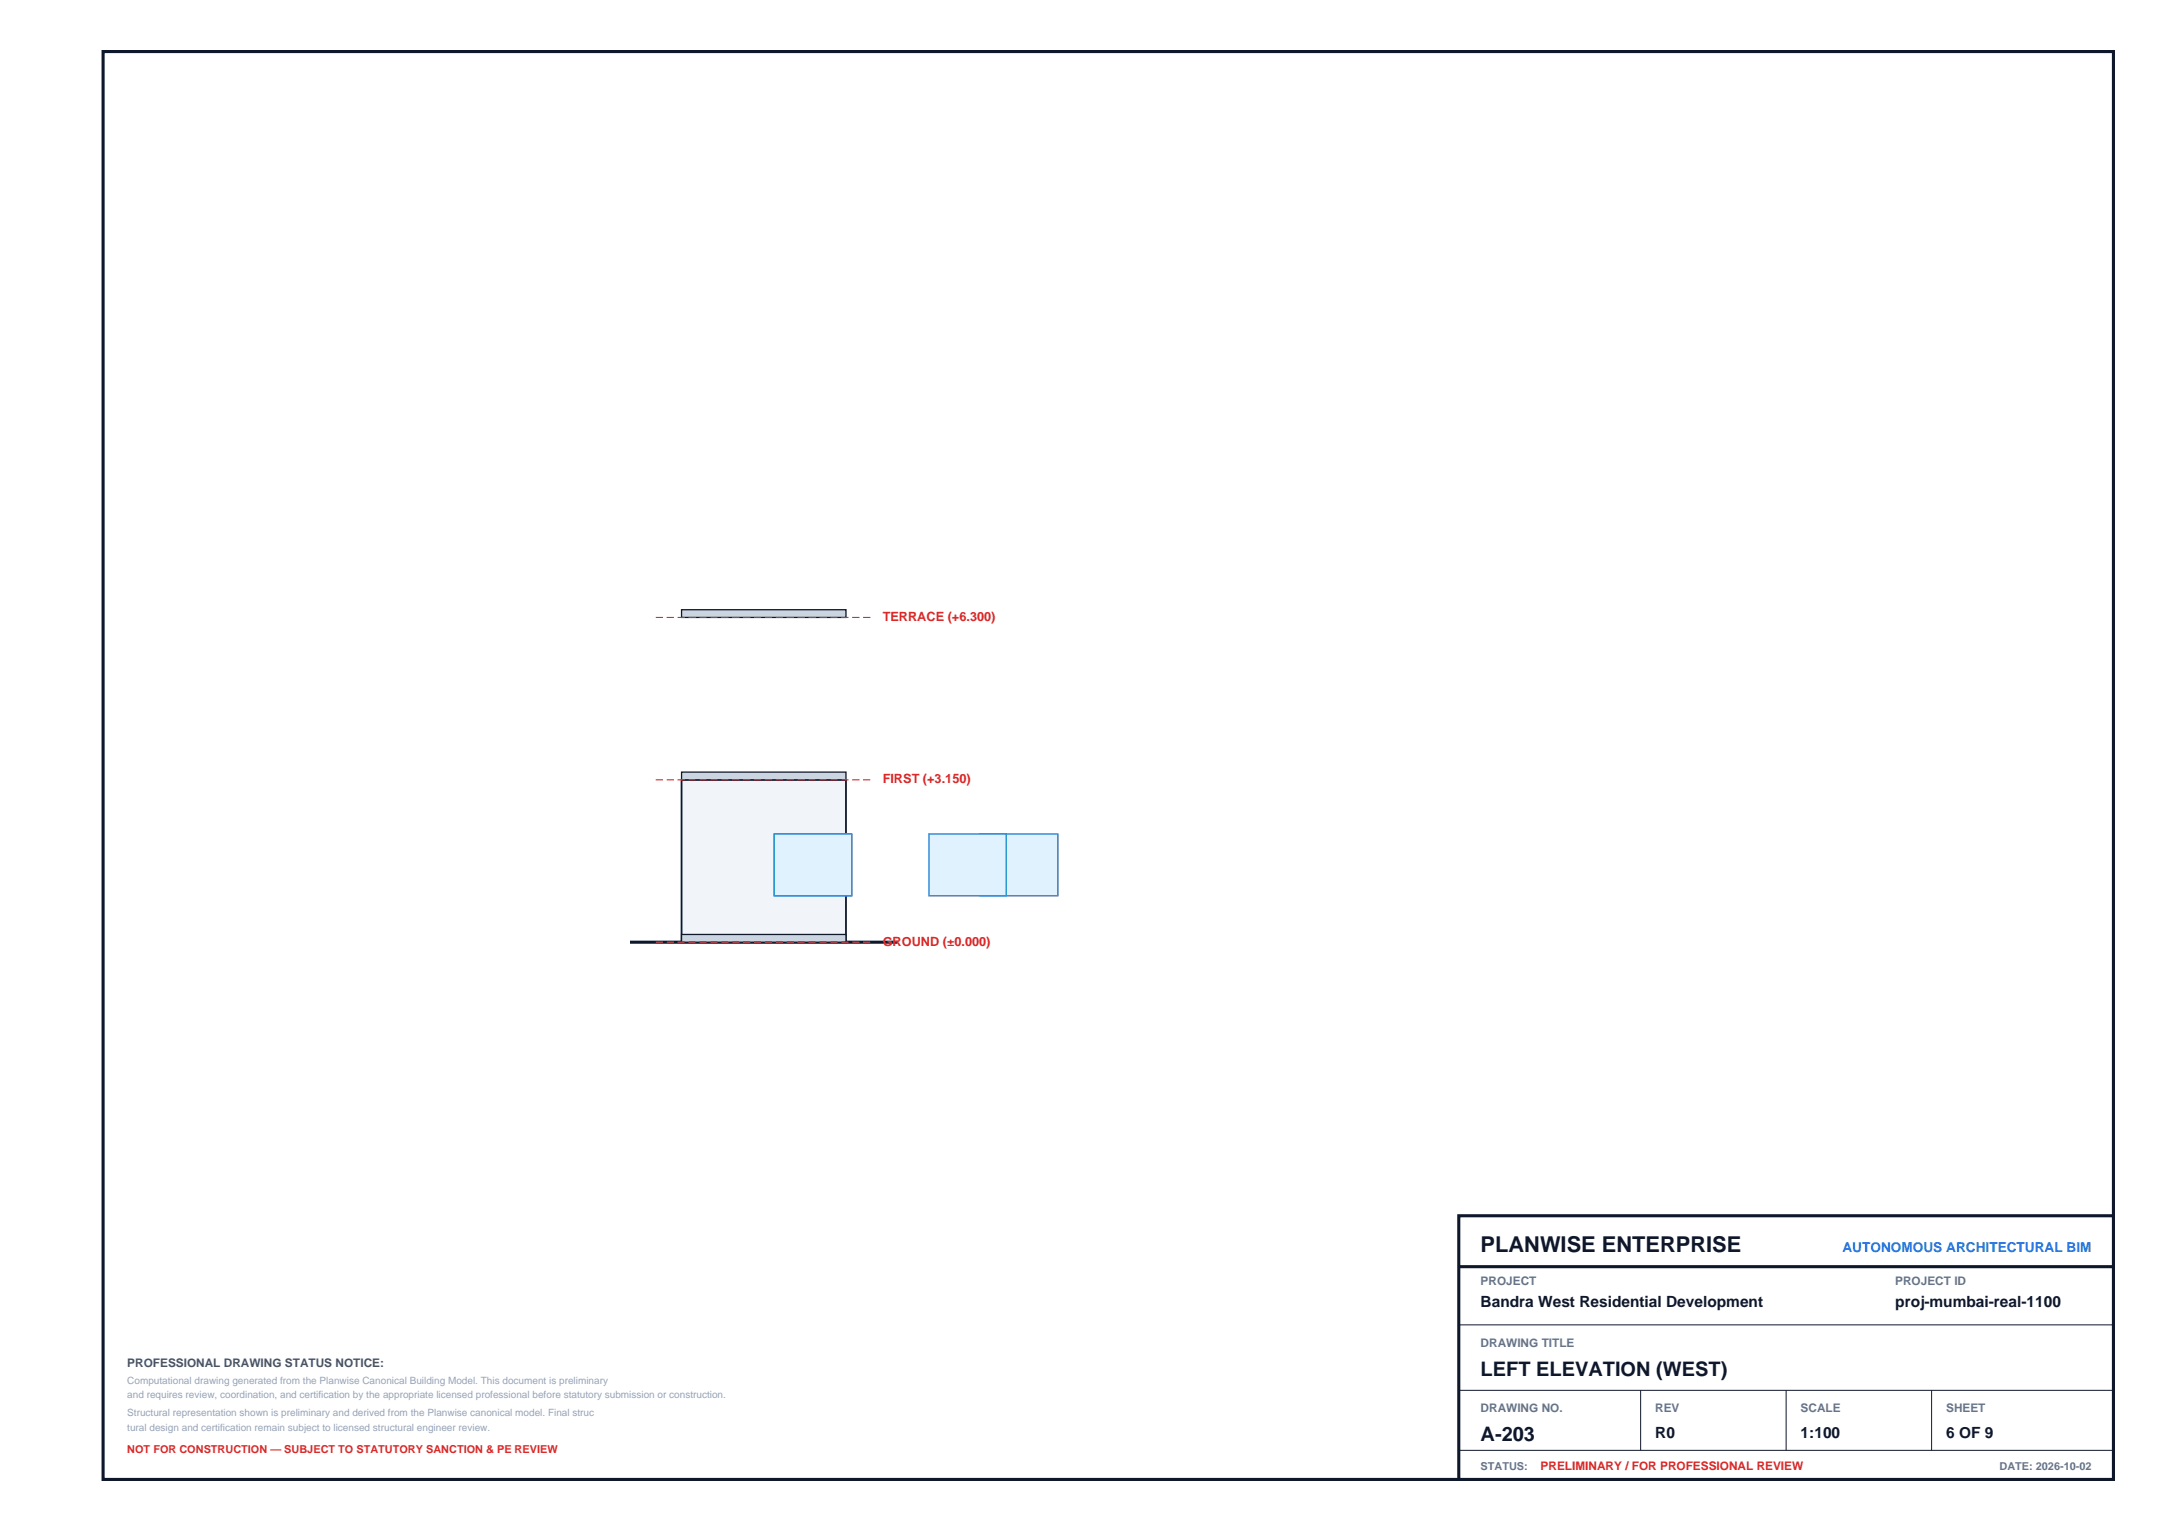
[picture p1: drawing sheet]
<svg xmlns="http://www.w3.org/2000/svg" width="420mm" height="297mm" viewBox="0 0 420 297" stroke-linecap="round" stroke-linejoin="round" font-family="sans-serif">
<defs><g id="words">
<text font-size="4.2" fill="#0f172a" x="287.2" y="242.9">PLANWISE ENTERPRISE</text>
<g font-size="3.9" fill="#0f172a">
<text x="287.2" y="266.9">LEFT ELEVATION (WEST)</text>
<text x="287.2" y="279.6">A-203</text>
</g>
<g font-size="3" fill="#0f172a">
<text x="287.2" y="253.5">Bandra West Residential Development</text>
<text x="367.7" y="253.5">proj-mumbai-real-1100</text>
<text x="321.1" y="278.9">R0</text>
<text x="349.3" y="278.9">1:100</text>
<text x="377.5" y="278.9">6 OF 9</text>
</g>
<text font-size="2.6" fill="#2563eb" x="357.4" y="242.9">AUTONOMOUS ARCHITECTURAL BIM</text>
<g font-size="2.5" fill="#dc2626">
<text x="171.2" y="120.5">TERRACE (+6.300)</text>
<text x="171.2" y="152">FIRST (+3.150)</text>
<text x="171.2" y="183.5">GROUND (±0.000)</text>
</g>
<g font-size="2.3" fill="#64748b">
<text x="287.2" y="249.3">PROJECT</text>
<text x="367.7" y="249.3">PROJECT ID</text>
<text x="287.2" y="261.2">DRAWING TITLE</text>
<text x="287.2" y="273.9">DRAWING NO.</text>
<text x="321.1" y="273.9">REV</text>
<text x="349.3" y="273.9">SCALE</text>
<text x="377.5" y="273.9">SHEET</text>
</g>
<text font-size="2.3" fill="#475569" x="24.7" y="265.3">PROFESSIONAL DRAWING STATUS NOTICE:</text>
<text font-size="2.3" fill="#dc2626" x="298.9" y="285.2">PRELIMINARY / FOR PROFESSIONAL REVIEW</text>
<text font-size="2.1" fill="#dc2626" x="24.7" y="281.8">NOT FOR CONSTRUCTION — SUBJECT TO STATUTORY SANCTION &amp; PE REVIEW</text>
<g font-size="2.1" fill="#64748b">
<text x="287.2" y="285.2">STATUS:</text>
<text x="387.9" y="285.2">DATE: 2026-10-02</text>
</g>
<g font-size="1.9" fill="#94a3b8">
<text x="24.7" y="268.4">Computational drawing generated from the Planwise Canonical Building Model. This document is preliminary</text>
<text x="24.7" y="271.2">and requires review, coordination, and certification by the appropriate licensed professional before statutory submission or construction.</text>
<text x="24.7" y="274.8">Structural representation shown is preliminary and derived from the Planwise canonical model. Final struc</text>
<text x="24.7" y="277.6">tural design and certification remain subject to licensed structural engineer review.</text>
</g>
</g></defs>
<path d="M20 10h390v277h-390zM122.2 182.8h51.9" fill="none" stroke="#0f172a" stroke-width=".6"/>
<path d="M132.2 151.3h31.9v31.5h-31.9z" fill-rule="evenodd" fill="#f1f5f9" stroke="#0f172a" stroke-width=".35"/>
<g fill="#cbd5e1" stroke="#0f172a" stroke-width=".25">
<path d="M132.2 181.3h31.9v1.5h-31.9z" fill-rule="evenodd"/>
<path d="M132.2 149.8h31.9v1.5h-31.9z" fill-rule="evenodd"/>
<path d="M132.2 118.3h31.9v1.5h-31.9z" fill-rule="evenodd"/>
</g>
<g fill="#e0f2fe" stroke="#0284c7" stroke-width=".25">
<path d="M190.2 161.8h15v12h-15z" fill-rule="evenodd"/>
<path d="M150.2 161.8h15v12h-15z" fill-rule="evenodd"/>
<path d="M150.2 161.8h15v12h-15z" fill-rule="evenodd"/>
<path d="M180.2 161.8h15v12h-15z" fill-rule="evenodd"/>
</g>
<path d="M127.2 119.8h41.9M127.2 151.3h41.9M127.2 182.8h41.9" fill="none" stroke="#dc2626" stroke-width=".21" stroke-dasharray="1.4 .7" stroke-linecap="butt"/>
<path d="M283 235.8h127v51.2h-127z" fill-rule="evenodd" fill="#fff" stroke="#0f172a" stroke-width=".6"/>
<path d="M283 245.7h127" fill="none" stroke="#0f172a" stroke-width=".6"/>
<path d="M283 257h127M283 269.7h127M318.3 269.7v11.7M346.5 269.7v11.7M374.7 269.7v11.7M283 281.4h127" fill="none" stroke="#0f172a" stroke-width=".19"/>
<use href="#words"/>
</svg>
